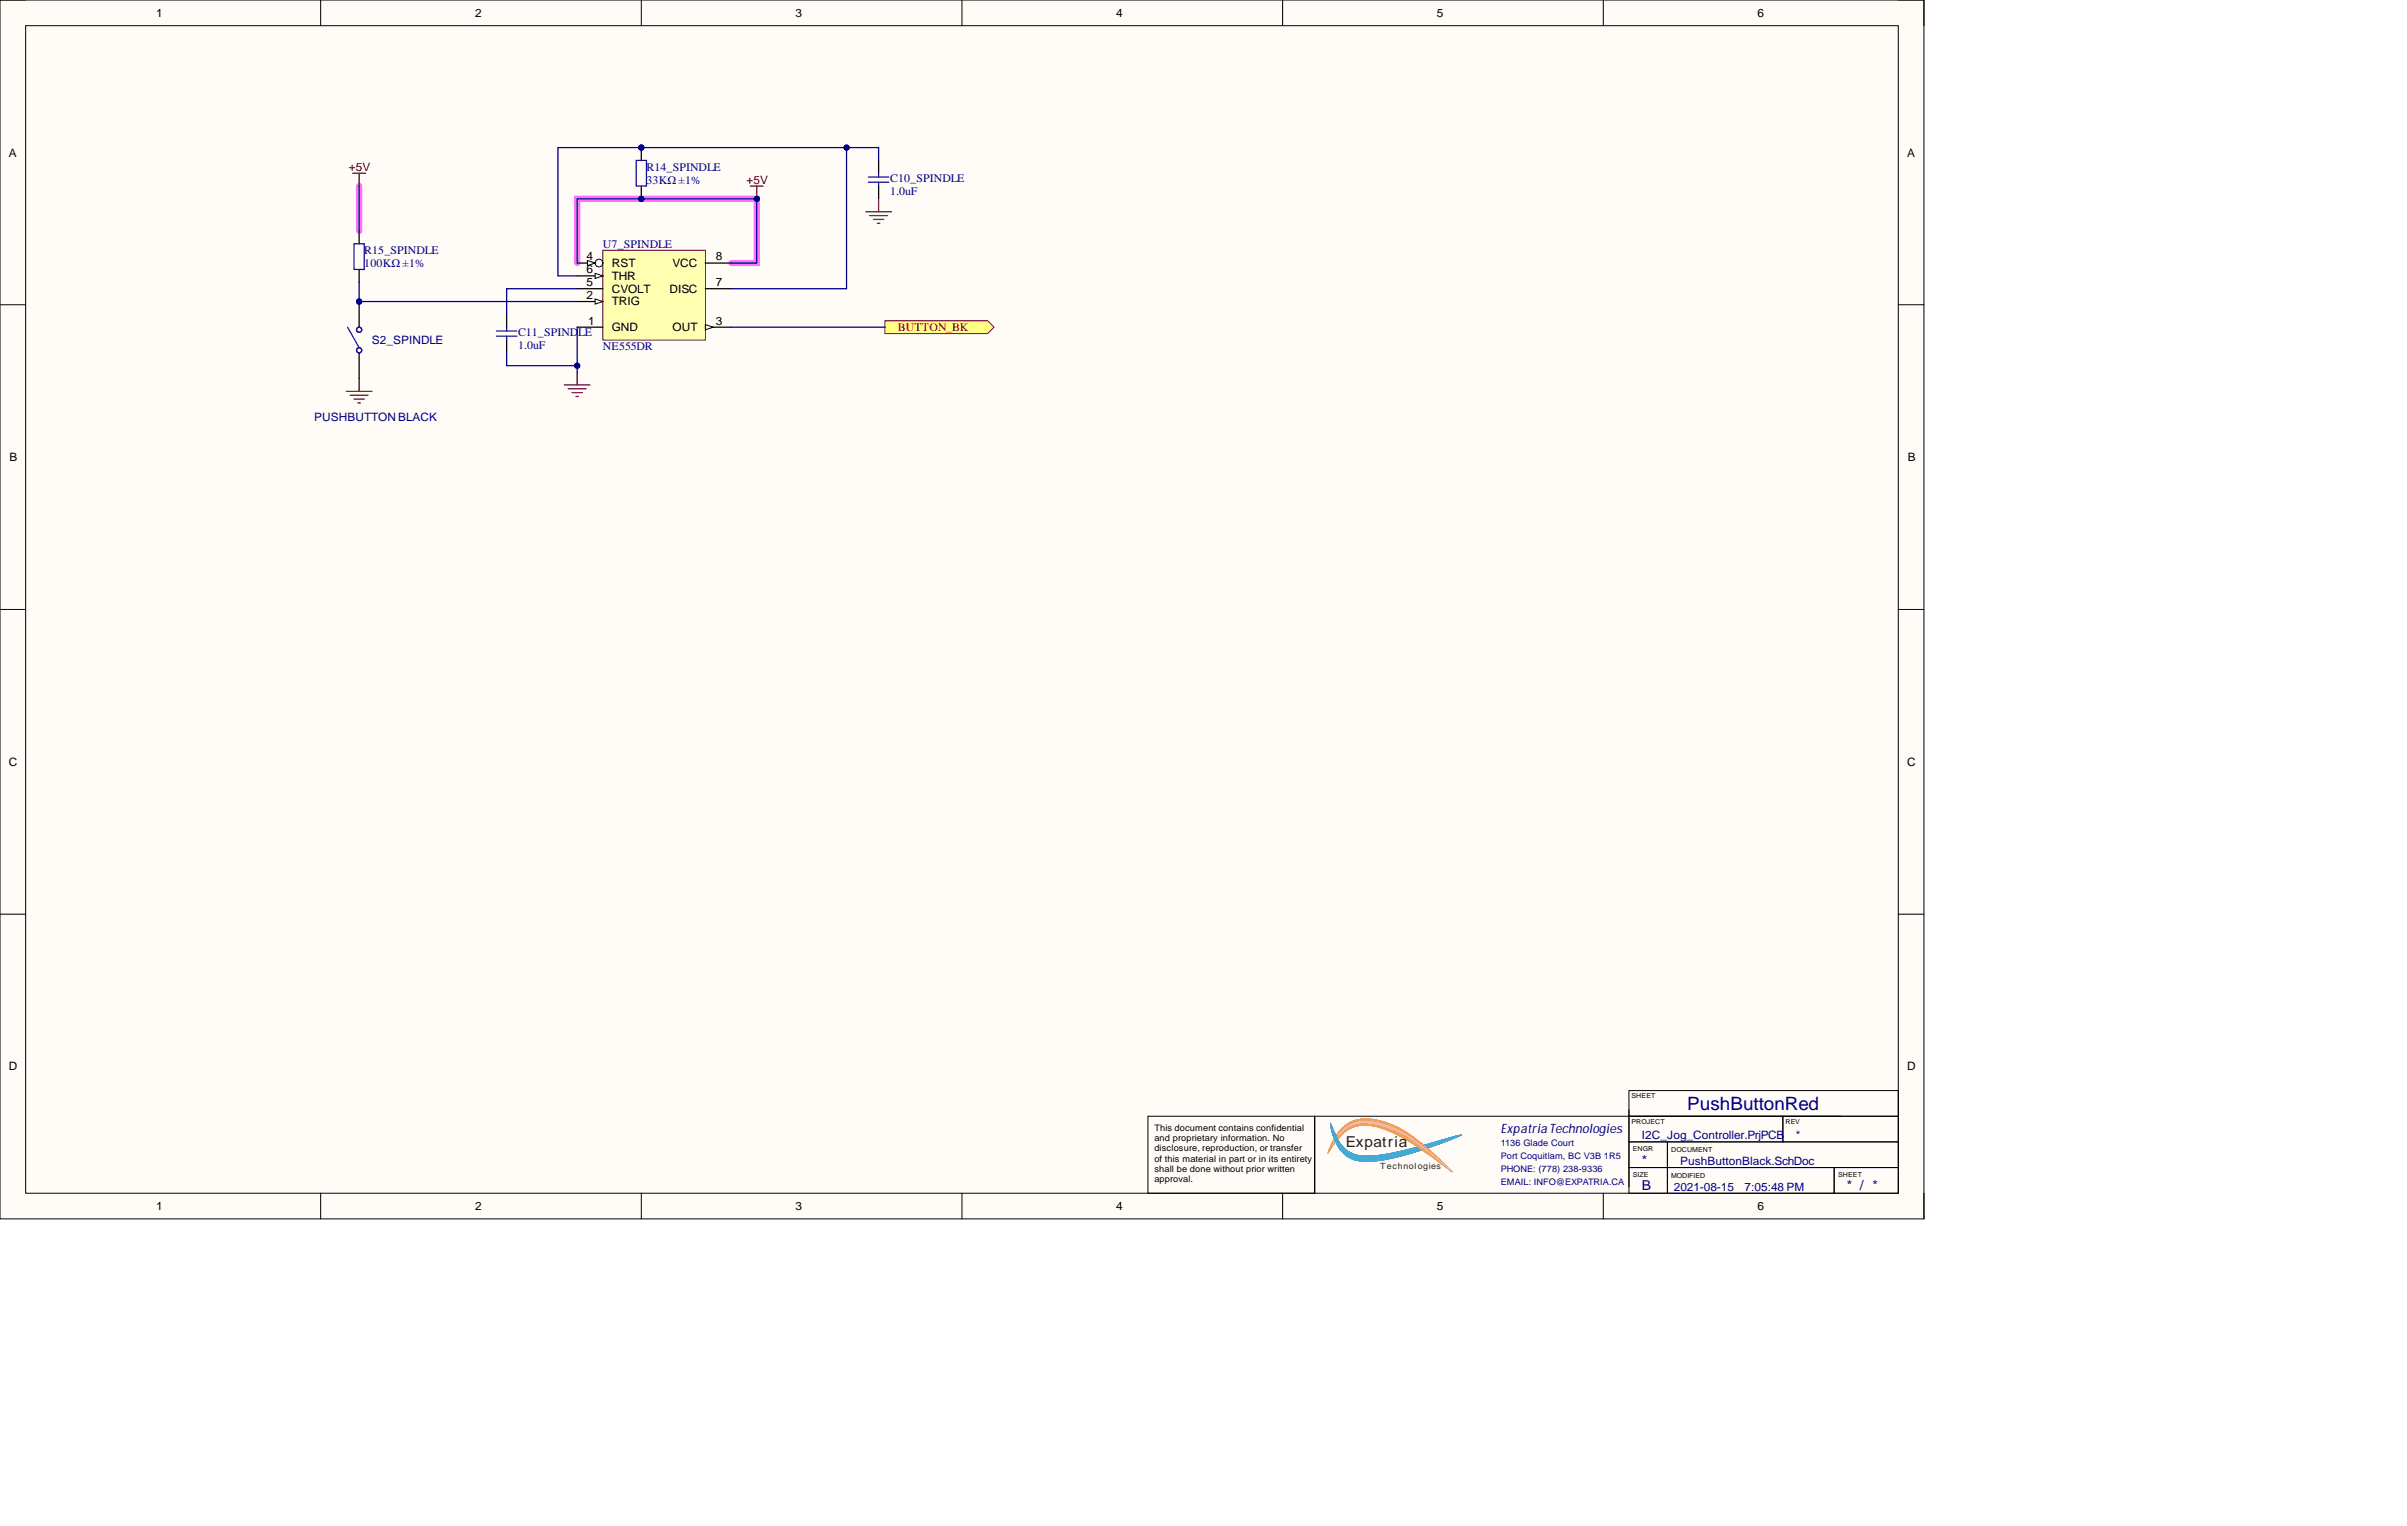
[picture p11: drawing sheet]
<svg xmlns="http://www.w3.org/2000/svg" width="476mm" height="302mm" viewBox="0 0 476 302" stroke-linecap="round" stroke-linejoin="round" font-family="sans-serif">
<defs><g id="words">
<text font-size="3.6" fill="#000080" x="333.6" y="219.4">PushButtonRed</text>
<text font-size="3" fill="#221f20" x="266.1" y="226.8">Expatria</text>
<g font-size="2.7" fill="#000080">
<text x="324.6" y="230.2">*</text>
<text x="324.6" y="235.3">B</text>
<text x="365.2" y="235.3">* / *</text>
</g>
<text font-size="2.6" fill="#000080" x="296.7" y="223.9">Expatria Technologies</text>
<g font-size="2.3">
<text x="30.9" y="3.3">1</text>
<text x="93.9" y="3.3">2</text>
<text x="157.3" y="3.3">3</text>
<text x="220.7" y="3.3">4</text>
<text x="284.1" y="3.3">5</text>
<text x="347.5" y="3.3">6</text>
<text x="1.8" y="30.9">A</text>
<text x="377.1" y="30.9">A</text>
<text x="116" y="51.5">4</text>
<text x="121" y="52.8">RST</text>
<text x="133" y="52.8">VCC</text>
<text x="141.5" y="51.5">8</text>
<text x="116" y="59.1">2</text>
<text x="116" y="56.6">5</text>
<text x="116" y="54">6</text>
<text x="121" y="57.8">CVOLT</text>
<text x="121" y="55.3">THR</text>
<text x="132.4" y="57.8">DISC</text>
<text x="141.5" y="56.6">7</text>
<text x="116.3" y="64.2">1</text>
<text x="121" y="60.4">TRIG</text>
<text x="121" y="65.4">GND</text>
<text x="133" y="65.4">OUT</text>
<text x="141.5" y="64.2">3</text>
<text x="1.9" y="91.1">B</text>
<text x="377.2" y="91.1">B</text>
<text x="1.8" y="151.4">C</text>
<text x="377.1" y="151.4">C</text>
<text x="1.8" y="211.6">D</text>
<text x="377.1" y="211.6">D</text>
<text x="30.9" y="239.1">1</text>
<text x="93.9" y="239.1">2</text>
<text x="157.3" y="239.1">3</text>
<text x="220.7" y="239.1">4</text>
<text x="284.1" y="239.1">5</text>
<text x="347.5" y="239.1">6</text>
</g>
<g font-size="2.3" fill="#800000">
<text x="69" y="33.7">+5V</text>
<text x="147.6" y="36.3">+5V</text>
<text x="177.5" y="65.4">BUTTON_BK</text>
</g>
<g font-size="2.3" fill="#000080">
<text x="127.8" y="33.7">R14_SPINDLE</text>
<text x="127.8" y="36.3">33KΩ ±1%</text>
<text x="176" y="36">C10_SPINDLE</text>
<text x="176" y="38.6">1.0uF</text>
<text x="72" y="50.2">R15_SPINDLE</text>
<text x="72" y="52.8">100KΩ ±1%</text>
<text x="119.2" y="49">U7_SPINDLE</text>
<text x="73.5" y="68">S2_SPINDLE</text>
<text x="102.5" y="66.4">C11_SPIND</text>
<text x="102.5" y="69">1.0uF</text>
<text x="114.3" y="66.4">LE</text>
<text x="119.2" y="69.2">NE555DR</text>
<text x="62.1" y="83.2">PUSHBUTTONBLACK</text>
<text x="324.6" y="225.2">I2C_Jog_Controller.PrjPCB</text>
<text x="355" y="225.2">*</text>
<text x="332.2" y="230.3">PushButtonBlack.SchDoc</text>
<text x="330.9" y="235.3">2021-08-15</text>
<text x="344.9" y="235.3">7:05:48 PM</text>
</g>
<g font-size="1.8">
<text x="228.2" y="223.5">This document contains confidential</text>
<text x="228.2" y="225.5">and proprietary information. No</text>
<text x="228.2" y="227.6">disclosure, reproduction, or transfer</text>
<text x="228.2" y="229.6">of this material in part or in its entirety</text>
<text x="228.2" y="231.6">shall be done without prior written</text>
<text x="228.2" y="233.7">approval.</text>
</g>
<g font-size="1.8" fill="#000080">
<text x="296.7" y="226.6">1136 Glade Court</text>
<text x="296.7" y="229.1">Port Coquitlam, BC V3B 1R5</text>
<text x="296.7" y="231.6">PHONE: (778) 238-9336</text>
<text x="296.7" y="234.2">EMAIL: INFO@EXPATRIA.CA</text>
</g>
<text font-size="1.7" fill="#221f20" x="272.9" y="231">Technologies</text>
<g font-size="1.4">
<text x="322.6" y="217.1">SHEET</text>
<text x="322.6" y="222.2">PROJECT</text>
<text x="322.8" y="227.5">ENGR</text>
<text x="330.4" y="227.7">DOCUMENT</text>
<text x="353" y="222.2">REV</text>
<text x="322.8" y="232.6">SIZE</text>
<text x="330.4" y="232.8">MODIFIED</text>
<text x="363.4" y="232.6">SHEET</text>
</g>
</g></defs>
<path d="M0 0h380.4v240.9h-380.4z" fill-rule="evenodd" fill="#fffcf8"/>
<path d="M0 0h380.4v240.9h-380.4z" fill="none" stroke="#000" stroke-width=".2"/>
<path d="M5.1 5.1h370.2v230.7h-370.2z" fill-rule="evenodd" fill="#fffcf8"/>
<g fill="none" stroke="#000" stroke-width=".2">
<path d="M0 0h5.1M5.1 5.1h370.2v230.7h-370.2zM63.4 0v5.1M126.8 0v5.1M190.2 0v5.1M253.6 0v5.1M317 0v5.1M375.3 0h5.1v5.1M0 60.2h5.1M375.3 60.2h5.1M0 120.5h5.1M375.3 120.5h5.1"/>
<path d="M0 180.7h5.1M375.3 180.7h5.1M322.1 219.4v15.2M63.4 235.8v5.1M126.8 235.8v5.1M190.2 235.8v5.1M253.6 235.8v5.1M317 235.8v5.1M380.4 235.8v5.1"/>
</g>
<path d="M71 36.8v8.9M114.1 52v-12.7h35.5v12.7h-5.1" fill="none" stroke="#ff6eff" stroke-width="1.3"/>
<path d="M265.1 223.1a7.1 7.1 0 0 1 6.9-1.9 21.7 21.7 0 0 1 10.4 5.8l4.9 4.9a85.6 85.6 0 0 0-12.1-8.1 9.6 9.6 0 0 0-8-.7 12.5 12.5 0 0 0-4.6 4.9h-.1a12 12 0 0 1 2.6-4.9z" fill="#f5811e"/>
<path d="M265.1 223.1a7.5 7.5 0 0 1 7.8-1.6 24.5 24.5 0 0 1 10.3 6.3l4.2 4.1-2.8-2.1a49.2 49.2 0 0 0-11.2-6.7 7.6 7.6 0 0 0-7.8 .9 19.4 19.4 0 0 0-3 4 10.3 10.3 0 0 1 2.1-4.4z" fill="#f58423"/>
<path d="M265.2 223.1a7.4 7.4 0 0 1 7.6-1.6 23.4 23.4 0 0 1 9.9 5.9l4.7 4.4-1.7-1.2a49.6 49.6 0 0 0-12.5-7.5 7.2 7.2 0 0 0-8.4 1.7l-2.2 3.2a11 11 0 0 1 2.6-4.9z" fill="#f58729"/>
<path d="M265.2 223.1a7.3 7.3 0 0 1 7.4-1.6 22.7 22.7 0 0 1 9.9 5.6l4.9 4.7-.4-.2a50.9 50.9 0 0 0-14-8.6 7.2 7.2 0 0 0-9.3 3.2l-1.1 1.7a11.3 11.3 0 0 1 2.6-4.8z" fill="#f68a30"/>
<path d="M265.2 223.1a7.2 7.2 0 0 1 7.3-1.6 22.9 22.9 0 0 1 10.2 5.8l4.7 4.5-.4-.2a49.7 49.7 0 0 0-13.6-8.5 7.3 7.3 0 0 0-8.3 1.3l-1 1.2-1.5 2.3a11.6 11.6 0 0 1 2.6-4.8z" fill="#f68e36"/>
<path d="M265.2 223.2a7 7 0 0 1 7.1-1.7 22.3 22.3 0 0 1 10.1 5.6l2.5 2.3 2.4 2.4a57.2 57.2 0 0 0-10.8-7.3l-1.4-.7a10 10 0 0 0-7.8-.9 11.5 11.5 0 0 0-4.7 5 11.9 11.9 0 0 1 2.6-4.7z" fill="#f7913c"/>
<path d="M265.3 223.2a6.9 6.9 0 0 1 6.9-1.7 22.4 22.4 0 0 1 10.3 5.7l2.6 2.3 2.2 2.3-.3-.2a48.5 48.5 0 0 0-11.8-7.7l-.4-.2a9.7 9.7 0 0 0-7.6-.8 11.3 11.3 0 0 0-4.6 4.9 12 12 0 0 1 2.7-4.6z" fill="#f79343"/>
<path d="M265.3 223.2a6.8 6.8 0 0 1 6.8-1.7 21.3 21.3 0 0 1 10 5.4l3.1 2.7 2.1 2.1a54.6 54.6 0 0 0-10.4-7l-2.4-1.1a10.2 10.2 0 0 0-6.8-.9 9.8 9.8 0 0 0-5 5.1 11.4 11.4 0 0 1 2.6-4.6z" fill="#f7974a"/>
<path d="M265.3 223.2a7 7 0 0 1 7.1-1.6 21.8 21.8 0 0 1 9.8 5.5l2.8 2.4 2.3 2.3-.1-.1a57.3 57.3 0 0 0-10.1-7l-2.9-1.3a9.3 9.3 0 0 0-7.1-.5 10.4 10.4 0 0 0-4.5 4.9l.1-.3a12.5 12.5 0 0 1 2.6-4.3z" fill="#f89a50"/>
<path d="M265.4 223.2a6.9 6.9 0 0 1 6.9-1.6 21 21 0 0 1 9.4 5.1l3.5 2.9 2.1 2.1a59 59 0 0 0-9.9-6.9l-3.5-1.5a9 9 0 0 0-6.9-.4 10.4 10.4 0 0 0-4.4 4.9 12 12 0 0 1 2.8-4.6z" fill="#f89d56"/>
<path d="M265.4 223.2a6.9 6.9 0 0 1 6.7-1.6 21.4 21.4 0 0 1 10 5.4l3.2 2.8 2 1.9a60.5 60.5 0 0 0-9.6-6.8l-3.9-1.7a9.2 9.2 0 0 0-6.4-.5 9.9 9.9 0 0 0-4.8 5.2l.1-.2a12.6 12.6 0 0 1 2.7-4.5z" fill="#f8a05d"/>
<path d="M265.4 223.2a6.8 6.8 0 0 1 6.6-1.6 20.6 20.6 0 0 1 9.6 5l3.3 2.8 2.4 2.3-.2-.2a55.6 55.6 0 0 0-9.7-6.9l-3.9-1.5a8.9 8.9 0 0 0-6.2-.4 10 10 0 0 0-4.7 5.2l.1-.2a12.8 12.8 0 0 1 2.7-4.5z" fill="#f9a363"/>
<path d="M265.5 223.2a7.2 7.2 0 0 1 7.4-1.4 20.9 20.9 0 0 1 8.7 4.9l4 3.4 1.7 1.6a67.3 67.3 0 0 0-9.6-7 19.7 19.7 0 0 0-8.6-2.4 7.4 7.4 0 0 0-5.8 4.4l-.7 1.2 .1-.3a12.7 12.7 0 0 1 2.8-4.4z" fill="#f9a769"/>
<path d="M265.2 223.5a7.1 7.1 0 0 1 7.5-1.7 20.9 20.9 0 0 1 9 5l3.6 3 2 1.9a82.4 82.4 0 0 0-9.4-6.9 19.8 19.8 0 0 0-9-2.6 7.3 7.3 0 0 0-5.6 4.4l-.7 1.3 .1-.3a13.4 13.4 0 0 1 2.5-4.1z" fill="#f9aa6f"/>
<path d="M265.2 223.5a7 7 0 0 1 7.4-1.7 20.9 20.9 0 0 1 9.2 5.1l4.1 3.5 1.4 1.3a91 91 0 0 0-9.2-6.9 18.9 18.9 0 0 0-9.4-2.6 7.5 7.5 0 0 0-5.4 4.4l-.7 1.3 .1-.3a13.3 13.3 0 0 1 2.5-4.1z" fill="#f9ad74"/>
<path d="M265.2 223.5a7.1 7.1 0 0 1 7.7-1.6l.6 .2a21.4 21.4 0 0 1 8.3 4.8l3.8 3.2 1.7 1.6a89.1 89.1 0 0 0-9.5-7.1 17.6 17.6 0 0 0-9.2-2.4 7.9 7.9 0 0 0-5.6 4.8l-.4 .9 .1-.4a13.6 13.6 0 0 1 2.5-4z" fill="#fab07a"/>
<path d="M265.3 223.5a7.1 7.1 0 0 1 7.5-1.6 19.8 19.8 0 0 1 8.3 4.5l6.2 5.3a91.6 91.6 0 0 0-9.7-7.3 17.3 17.3 0 0 0-9.1-2.2 8 8 0 0 0-5.5 4.8l-.4 .9 .1-.4a13.8 13.8 0 0 1 2.6-4z" fill="#fab480"/>
<path d="M265.3 223.5a7 7 0 0 1 7.3-1.6 20.6 20.6 0 0 1 9.1 5l5.6 4.8a90.6 90.6 0 0 0-10-7.5 16.1 16.1 0 0 0-9-2.1 8.2 8.2 0 0 0-5.3 4.9l-.4 .9 .2-.4a13.5 13.5 0 0 1 2.5-4z" fill="#fab785"/>
<path d="M265.3 223.5a7.1 7.1 0 0 1 7.8-1.4 21 21 0 0 1 8.6 4.9l5.6 4.7a109.8 109.8 0 0 0-9.7-7.5 16.4 16.4 0 0 0-9-2.2 8.2 8.2 0 0 0-5.6 5l-.5 .9 .7-1.2a11.8 11.8 0 0 1 2.1-3.2z" fill="#fbbb8c"/>
<path d="M265.4 223.5a7 7 0 0 1 7.5-1.5 21 21 0 0 1 8.9 5l5.5 4.6a107.9 107.9 0 0 0-9.9-7.6 15.8 15.8 0 0 0-8.5-2.1 7.8 7.8 0 0 0-5.6 4.6l-.8 1.4 .7-1.3a11.6 11.6 0 0 1 2.2-3.1z" fill="#fbbe92"/>
<path d="M265.1 223.8a6.9 6.9 0 0 1 7.7-1.8 19.5 19.5 0 0 1 8.3 4.5l6.2 5.1a107.1 107.1 0 0 0-10.2-7.8 16.1 16.1 0 0 0-8-2 7.9 7.9 0 0 0-5.8 4.7l-.8 1.4 1.4-2.6z" fill="#fbc198"/>
<path d="M263 221.9h.1a19 19 0 0 0 2.7 4.9 7.2 7.2 0 0 0 6.2 1.6 117.9 117.9 0 0 0 15.6-3.9l1.4-.2a64.4 64.4 0 0 1-16.9 5.3 7.4 7.4 0 0 1-6.7-1.8 10.4 10.4 0 0 1-2.4-5.9z" fill="#0094d9"/>
<path d="M263 222a.97 .97 0 0 1 .5 .9 8.3 8.3 0 0 0 3.9 5.1 15.5 15.5 0 0 0 8.6-.3l4.6-1.2 7.1-2 1.3-.2a61.2 61.2 0 0 1-17.8 5.3 6.5 6.5 0 0 1-7.6-4.8l-.5-1.9z" fill="#0096da"/>
<path d="M263.1 222l.2 .5a9.8 9.8 0 0 0 3.5 5.2 11.9 11.9 0 0 0 7.9 .3l5.1-1.2 7.9-2.3 1.3-.2a60.3 60.3 0 0 1-17.9 5.3 6.6 6.6 0 0 1-7.6-5.2l-.4-1.5z" fill="#0099db"/>
<path d="M263.1 222l.2 .5a9.8 9.8 0 0 0 3.4 5.2 11.4 11.4 0 0 0 7.6 .3l5.7-1.2 7.7-2.3 1.3-.2a62.8 62.8 0 0 1-17.4 5.2 6.7 6.7 0 0 1-6.7-2.4 10.2 10.2 0 0 1-1.8-5.1z" fill="#009bdc"/>
<path d="M263.1 222l.2 .5a8.6 8.6 0 0 0 3.9 5.4 13.2 13.2 0 0 0 7.7 0l4.8-1 7.2-2.1 2.1-.5a61.5 61.5 0 0 1-17.6 5.2 6.6 6.6 0 0 1-6.2-2 10.1 10.1 0 0 1-2.1-5.5z" fill="#009ddb"/>
<path d="M263.1 222l.2 .5a8.6 8.6 0 0 0 3.8 5.4 12.6 12.6 0 0 0 7.4 .1 106.9 106.9 0 0 0 13.9-3.6l.6-.1a61.2 61.2 0 0 1-17.8 5.1 6.5 6.5 0 0 1-7.6-4.9l-.4-1.4z" fill="#00a0dd"/>
<path d="M263.1 222.1l.3 .7a8.3 8.3 0 0 0 3.6 5 11.9 11.9 0 0 0 7.2 .3 94.1 94.1 0 0 0 14.2-3.7l.5-.1a62.5 62.5 0 0 1-17.4 5.1 6.5 6.5 0 0 1-6.6-2.3 10.6 10.6 0 0 1-1.8-5z" fill="#00a2dd"/>
<path d="M263.1 222.1l.3 .7a8.3 8.3 0 0 0 3.5 5 11.5 11.5 0 0 0 6.9 .3 81.6 81.6 0 0 0 14.1-3.6l1-.2-4.4 1.8a44.9 44.9 0 0 1-14.9 3.3 6.4 6.4 0 0 1-6-4.9z" fill="#00a4de"/>
<path d="M263.1 222.1l.3 .7a8.3 8.3 0 0 0 3.4 5 11 11 0 0 0 6.8 .4 76 76 0 0 0 14.4-3.7l.9-.2-3.7 1.5a51 51 0 0 1-14.6 3.6 6.3 6.3 0 0 1-6.9-4.9z" fill="#00a7df"/>
<path d="M263.1 222.1l.3 .7a7.9 7.9 0 0 0 3.8 5.2 12.5 12.5 0 0 0 6.6 .2 77.6 77.6 0 0 0 14.2-3.7l.9-.2-3.5 1.5a50.7 50.7 0 0 1-14.9 3.5 6.3 6.3 0 0 1-6.8-4.7z" fill="#00aadf"/>
<path d="M263.1 222l.3 .9a7.9 7.9 0 0 0 3.7 5 11.9 11.9 0 0 0 6.3 .4 74 74 0 0 0 14.6-3.8l.9-.2-3.3 1.4a51.9 51.9 0 0 1-14.9 3.6 6.3 6.3 0 0 1-7-4.7z" fill="#02ace1"/>
<path d="M263.1 222l.3 .9a8 8 0 0 0 3.6 5 11 11 0 0 0 6 .4 71.5 71.5 0 0 0 15-3.8l.9-.2-2.4 1a57.2 57.2 0 0 1-15.6 4 6.3 6.3 0 0 1-7.1-4.7z" fill="#0aafe1"/>
<path d="M263.1 222l.3 .9a8 8 0 0 0 3.5 5 10.2 10.2 0 0 0 5.8 .5 61.6 61.6 0 0 0 14.6-3.7l1.6-.4-2.1 .9a64.2 64.2 0 0 1-15.1 4h-.5a6.7 6.7 0 0 1-5.5-1.5 10.5 10.5 0 0 1-2.6-5.7z" fill="#15b2e2"/>
<path d="M263.1 222l.5 1.4a6.7 6.7 0 0 0 4.5 5 26.4 26.4 0 0 0 10.2-.9l10.6-3.2-2.7 1.1a60.6 60.6 0 0 1-14.7 3.8 6.9 6.9 0 0 1-6.1-1.8 11.4 11.4 0 0 1-2.3-5.4z" fill="#2db5e3"/>
<path d="M263.1 222l.3 .9a7.6 7.6 0 0 0 4.1 5.3 13.3 13.3 0 0 0 5.6 .3 68.3 68.3 0 0 0 14.3-3.8l1.5-.4-2.5 1a60.5 60.5 0 0 1-15.1 3.9 6.7 6.7 0 0 1-5.9-1.8 11.7 11.7 0 0 1-2.3-5.4z" fill="#3cb8e4"/>
<path d="M263.1 222l.3 .9a7.7 7.7 0 0 0 3.9 5.3 14.7 14.7 0 0 0 6.5 .3 92.9 92.9 0 0 0 14.9-4.1l.2-.1-2.3 .9a63.7 63.7 0 0 1-14.9 4h-.6a6.5 6.5 0 0 1-7.4-5z" fill="#49bbe6"/>
<path d="M263 222l.4 .9a7.8 7.8 0 0 0 3.8 5.3 13.5 13.5 0 0 0 6.8 .3 95.5 95.5 0 0 0 14.7-4.1l.2-.1-2.6 1a62.7 62.7 0 0 1-14.8 3.9 6.6 6.6 0 0 1-6.4-2.3 13.1 13.1 0 0 1-2.1-4.9z" fill="#52bee6"/>
<path d="M263 221.9l.4 1a7.9 7.9 0 0 0 3.7 5.2 12.4 12.4 0 0 0 7.2 .4 122.5 122.5 0 0 0 14.6-4.2l-2.4 .9a63 63 0 0 1-15.2 4 6.5 6.5 0 0 1-7.5-4.9z" fill="#5cc1e8"/>
<path d="M263 221.9l.4 1a8.1 8.1 0 0 0 3.5 5.2 10.3 10.3 0 0 0 6.4 .6 88.7 88.7 0 0 0 15-4.2l.6-.2-2.2 .8a72.3 72.3 0 0 1-14.6 4 7.3 7.3 0 0 1-6.3-1.5 11.1 11.1 0 0 1-2.8-5.7z" fill="#65c4e8"/>
<path d="M263 221.9l.4 1a8 8 0 0 0 3.8 5.4 10.3 10.3 0 0 0 6.4 .4 106.1 106.1 0 0 0 15.2-4.4h.1l-2 .7a73.4 73.4 0 0 1-15 4.1 6.8 6.8 0 0 1-6.1-1.5 11.2 11.2 0 0 1-2.8-5.7z" fill="#6dc7e9"/>
<path d="M263 221.9l.5 1.6a7.1 7.1 0 0 0 5.8 5.6 35.9 35.9 0 0 0 12.7-2.5l6.9-2.3-1.3 .5a95.4 95.4 0 0 1-14.5 4.1l-.7 .1a7.7 7.7 0 0 1-5.5-.6 8.5 8.5 0 0 1-3.6-5.5z" fill="#74cbea"/>
<path d="M280 225.8l1.2 .2 1.8 1.6 .3 .6h-1l-2.1-1.4-.2-.5v-.5v2.2z" fill="#f5811e"/>
<path d="M280 225.8a1.56 1.56 0 0 1 1.7 .7l1.5 1.3 .1 .4a3.4 3.4 0 0 1-2.6-1.2l-.7-.6v-.6v2.2z" fill="#f58423"/>
<path d="M280 225.8h.9l2.4 2.1v.3a2.25 2.25 0 0 1-2-.8l-1.3-.9v-.7v2.2z" fill="#f58729"/>
<path d="M280 225.8l.9 .1 2 1.6 .4 .6a1.15 1.15 0 0 1-1.3-.2l-1.9-1.3-.1-.8v2.1z" fill="#f68a30"/>
<path d="M280 225.8h.8l2.3 1.9 .2 .5a2.45 2.45 0 0 1-2-.9l-1.3-.9v-.6v2.1z" fill="#f68e36"/>
<path d="M280 225.8l.9 .1 2.4 2v.3h-.7l-2.5-1.7-.1-.7v2.1z" fill="#f7913c"/>
<path d="M280 225.8l.9 .2 2.1 1.7 .3 .5-.8-.1-2.2-1.5-.3-.3v-.5v2z" fill="#f79343"/>
<path d="M280 225.8a2.68 2.68 0 0 1 2.1 1.1l1 .9 .2 .4h-.5l-2.7-1.8-.1-.6v2z" fill="#f7974a"/>
<path d="M280 225.8a3.2 3.2 0 0 1 2.2 1.3l1.1 .9v.2l-.7-.1-2.3-1.6-.3-.3v-.4v2z" fill="#f89a50"/>
<path d="M280 225.8a3.7 3.7 0 0 1 2.3 1.4l1 1a2.85 2.85 0 0 1-1.9-1.1l-1.4-1v-.3v2z" fill="#f89d56"/>
<path d="M280 225.8a3.2 3.2 0 0 1 2.1 1.2l1.2 1.2a4.2 4.2 0 0 1-2.2-1.2l-1-.8-.1-.4v2.1z" fill="#f8a05d"/>
<path d="M280 225.8a3.8 3.8 0 0 1 2.2 1.3l1.1 1.1-.6-.1-2.3-1.7-.4-.4v-.2v2.1z" fill="#f9a363"/>
<path d="M280 225.8h.4l.6 .4 2.3 2a3.4 3.4 0 0 1-2-1.2l-1.1-.8-.2-.4v2.1z" fill="#f9a769"/>
<path d="M280 225.8h.4l.6 .5 2.3 1.9a5 5 0 0 1-2.1-1.3l-1.2-.9v-.2v2.1z" fill="#f9aa6f"/>
<path d="M280 225.8h.4l2.9 2.4h-.4l-2.6-2-.3-.4v2.1z" fill="#f9ad74"/>
<path d="M280 225.8h.4l2.9 2.4-.5-.1-2.8-2.3v2.1z" fill="#fab07a"/>
<path d="M280 225.8l.4 .1 2.9 2.3-.6-.2-2.7-2.2v2.1z" fill="#fab480"/>
<path d="M280 225.8l.4 .1 2.9 2.3-.7-.3-2.6-2.1v2.1z" fill="#fab785"/>
<path d="M280 225.8l.4 .1 2.9 2.3-.4-.1-2.9-2.3v2.1z" fill="#fbbb8c"/>
<path d="M280 225.8l.4 .1 2.9 2.3-.4-.2-2.9-2.2v2.1z" fill="#fbbe92"/>
<path d="M280 225.8l3.3 2.4-.5-.3-2.8-2.1v2.1z" fill="#fbc198"/>
<path d="M322.1 215.6h53.2v5h-53.2zM227 220.6h32.9v15.2h-32.9zM322.1 230.8h7.6v5h-7.6zM322.1 225.7h7.6v5.1h-7.6zM322.1 220.6h30.4v5.1h-30.4zM329.7 230.8h32.9v5h-32.9zM329.7 225.7h45.6v5.1h-45.6zM352.5 220.6h22.8v5.1h-22.8zM362.6 230.8h12.7v5h-12.7zM363.9 220.6h-104v15.2" fill="none" stroke="#000" stroke-width=".2"/>
<path d="M69.7 34.2h2.6M71 34.2v2.6M68.5 77.4h5M69.2 78.1h3.6M70 78.9h2M70.8 79.6h.5M71 74.8v2.6" fill="none" stroke="#800000" stroke-width=".25"/>
<circle cx="71" cy="59.6" r=".51" fill="#000080"/>
<circle cx="71" cy="59.6" r=".51" fill="none" stroke="#000080" stroke-width=".2"/>
<path d="M71 59.6v5.1M71 69.7v5.1" fill="none" stroke="#000" stroke-width=".25"/>
<circle cx="71" cy="59.6" r=".51" fill="#000080"/>
<circle cx="71" cy="59.6" r=".51" fill="none" stroke="#000080" stroke-width=".2"/>
<g fill="none" stroke="#00f" stroke-width=".25">
<path d="M68.7 64.7l2.3 4"/>
<circle cx="71" cy="69.2" r=".51"/>
<circle cx="71" cy="65.2" r=".51"/>
</g>
<path d="M119.2 49.5h20.3v17.7h-20.3z" fill-rule="evenodd" fill="#ffffb0"/>
<path d="M119.2 49.5h20.3v17.7h-20.3z" fill="none" stroke="#800000" stroke-width=".2"/>
<path d="M114.1 59.6h5.1" fill="none" stroke="#000" stroke-width=".25"/>
<path d="M117.7 59.1l1.5 .5-1.5 .5z" fill="#f8fcff"/>
<path d="M117.7 59.1l1.5 .5-1.5 .5z" fill="none" stroke="#000" stroke-width=".2"/>
<path d="M139.5 64.7h5" fill="none" stroke="#000" stroke-width=".25"/>
<path d="M139.5 64.2l1.5 .5-1.5 .5z" fill="#f8fcff"/>
<path d="M139.5 64.2l1.5 .5-1.5 .5z" fill="none" stroke="#000" stroke-width=".2"/>
<path d="M114.1 52h5.1" fill="none" stroke="#000" stroke-width=".25"/>
<circle cx="118.4" cy="52" r=".76" fill="#f8fcff"/>
<circle cx="118.4" cy="52" r=".76" fill="none" stroke="#000" stroke-width=".2"/>
<path d="M116.1 51.5l1.6 .5-1.6 .5z" fill="#f8fcff"/>
<path d="M116.1 51.5l1.6 .5-1.6 .5z" fill="none" stroke="#000" stroke-width=".2"/>
<path d="M114.1 57.1h5.1M114.1 54.5h5.1" fill="none" stroke="#000" stroke-width=".25"/>
<path d="M117.7 54l1.5 .5-1.5 .5z" fill="#f8fcff"/>
<path d="M117.7 54l1.5 .5-1.5 .5z" fill="none" stroke="#000" stroke-width=".2"/>
<path d="M139.5 57.1h5M139.5 52h5M114.1 64.7h5.1" fill="none" stroke="#000" stroke-width=".25"/>
<path d="M111.6 76.1h5.1M112.3 76.8h3.6M113.1 77.6h2M113.9 78.4h.5M114.1 73.5v2.6" fill="none" stroke="#800000" stroke-width=".25"/>
<path d="M175 63.4h20.3l1.2 1.3-1.2 1.2h-20.3z" fill-rule="evenodd" fill="#ffff80"/>
<path d="M175 63.4h20.3l1.2 1.3-1.2 1.2h-20.3z" fill="none" stroke="#800000" stroke-width=".2"/>
<path d="M173.7 31.7v2.5M173.7 36.8v2.5" fill="none" stroke="#000" stroke-width=".25"/>
<path d="M171.7 35h4M171.7 36h4M173.7 34.2v.8M173.7 36v.8" fill="none" stroke="#00f" stroke-width=".25"/>
<circle cx="126.8" cy="29.2" r=".51" fill="#000080"/>
<circle cx="126.8" cy="29.2" r=".51" fill="none" stroke="#000080" stroke-width=".2"/>
<circle cx="126.8" cy="39.3" r=".51" fill="#000080"/>
<circle cx="126.8" cy="39.3" r=".51" fill="none" stroke="#000080" stroke-width=".2"/>
<path d="M126.8 29.2v2.5" fill="none" stroke="#000" stroke-width=".25"/>
<circle cx="126.8" cy="29.2" r=".51" fill="#000080"/>
<circle cx="126.8" cy="29.2" r=".51" fill="none" stroke="#000080" stroke-width=".2"/>
<path d="M126.8 36.8v2.5" fill="none" stroke="#000" stroke-width=".25"/>
<circle cx="126.8" cy="39.3" r=".51" fill="#000080"/>
<circle cx="126.8" cy="39.3" r=".51" fill="none" stroke="#000080" stroke-width=".2"/>
<path d="M125.8 31.7h2v5.1h-2zM70 48.2h2v5.1h-2z" fill="none" stroke="#00f" stroke-width=".25"/>
<path d="M148.4 36.8h2.5M149.6 36.8v2.5M173.7 39.3v2.5M171.2 41.8h5M171.9 42.6h3.6M172.7 43.4h2M173.5 44.1h.5" fill="none" stroke="#800000" stroke-width=".25"/>
<path d="M71 45.7v2.5M71 53.3v2.5" fill="none" stroke="#000" stroke-width=".25"/>
<circle cx="149.6" cy="39.3" r=".51" fill="#000080"/>
<circle cx="149.6" cy="39.3" r=".51" fill="none" stroke="#000080" stroke-width=".2"/>
<path d="M100.2 62.1v2.6M100.2 67.2v2.5" fill="none" stroke="#000" stroke-width=".25"/>
<path d="M98.1 66.4h4.1M98.1 65.4h4.1M100.2 64.7v.7M100.2 66.4v.8" fill="none" stroke="#00f" stroke-width=".25"/>
<path d="M114.1 64.7v8.8" fill="none" stroke="#000080" stroke-width=".25"/>
<circle cx="114.1" cy="72.3" r=".51" fill="#000080"/>
<circle cx="114.1" cy="72.3" r=".51" fill="none" stroke="#000080" stroke-width=".2"/>
<path d="M114.1 52v-12.7h35.5v12.7h-5.1" fill="none" stroke="#000080" stroke-width=".25"/>
<circle cx="126.8" cy="39.3" r=".51" fill="#000080"/>
<circle cx="126.8" cy="39.3" r=".51" fill="none" stroke="#000080" stroke-width=".2"/>
<circle cx="149.6" cy="39.3" r=".51" fill="#000080"/>
<circle cx="149.6" cy="39.3" r=".51" fill="none" stroke="#000080" stroke-width=".2"/>
<path d="M114.1 54.5h-3.8v-25.3h57.1v27.9h-22.9M144.5 64.7h30.5" fill="none" stroke="#000080" stroke-width=".25"/>
<circle cx="126.8" cy="29.2" r=".51" fill="#000080"/>
<circle cx="126.8" cy="29.2" r=".51" fill="none" stroke="#000080" stroke-width=".2"/>
<circle cx="167.4" cy="29.2" r=".51" fill="#000080"/>
<circle cx="167.4" cy="29.2" r=".51" fill="none" stroke="#000080" stroke-width=".2"/>
<path d="M167.4 29.2h6.3v2.5" fill="none" stroke="#000080" stroke-width=".25"/>
<circle cx="167.4" cy="29.2" r=".51" fill="#000080"/>
<circle cx="167.4" cy="29.2" r=".51" fill="none" stroke="#000080" stroke-width=".2"/>
<path d="M71 36.8v8.9M71 55.8v3.8h43.1" fill="none" stroke="#000080" stroke-width=".25"/>
<circle cx="71" cy="59.6" r=".51" fill="#000080"/>
<circle cx="71" cy="59.6" r=".51" fill="none" stroke="#000080" stroke-width=".2"/>
<path d="M114.1 57.1h-13.9v5M100.2 69.7v2.6h13.9" fill="none" stroke="#000080" stroke-width=".25"/>
<circle cx="114.1" cy="72.3" r=".51" fill="#000080"/>
<circle cx="114.1" cy="72.3" r=".51" fill="none" stroke="#000080" stroke-width=".2"/>
<use href="#words"/>
</svg>
